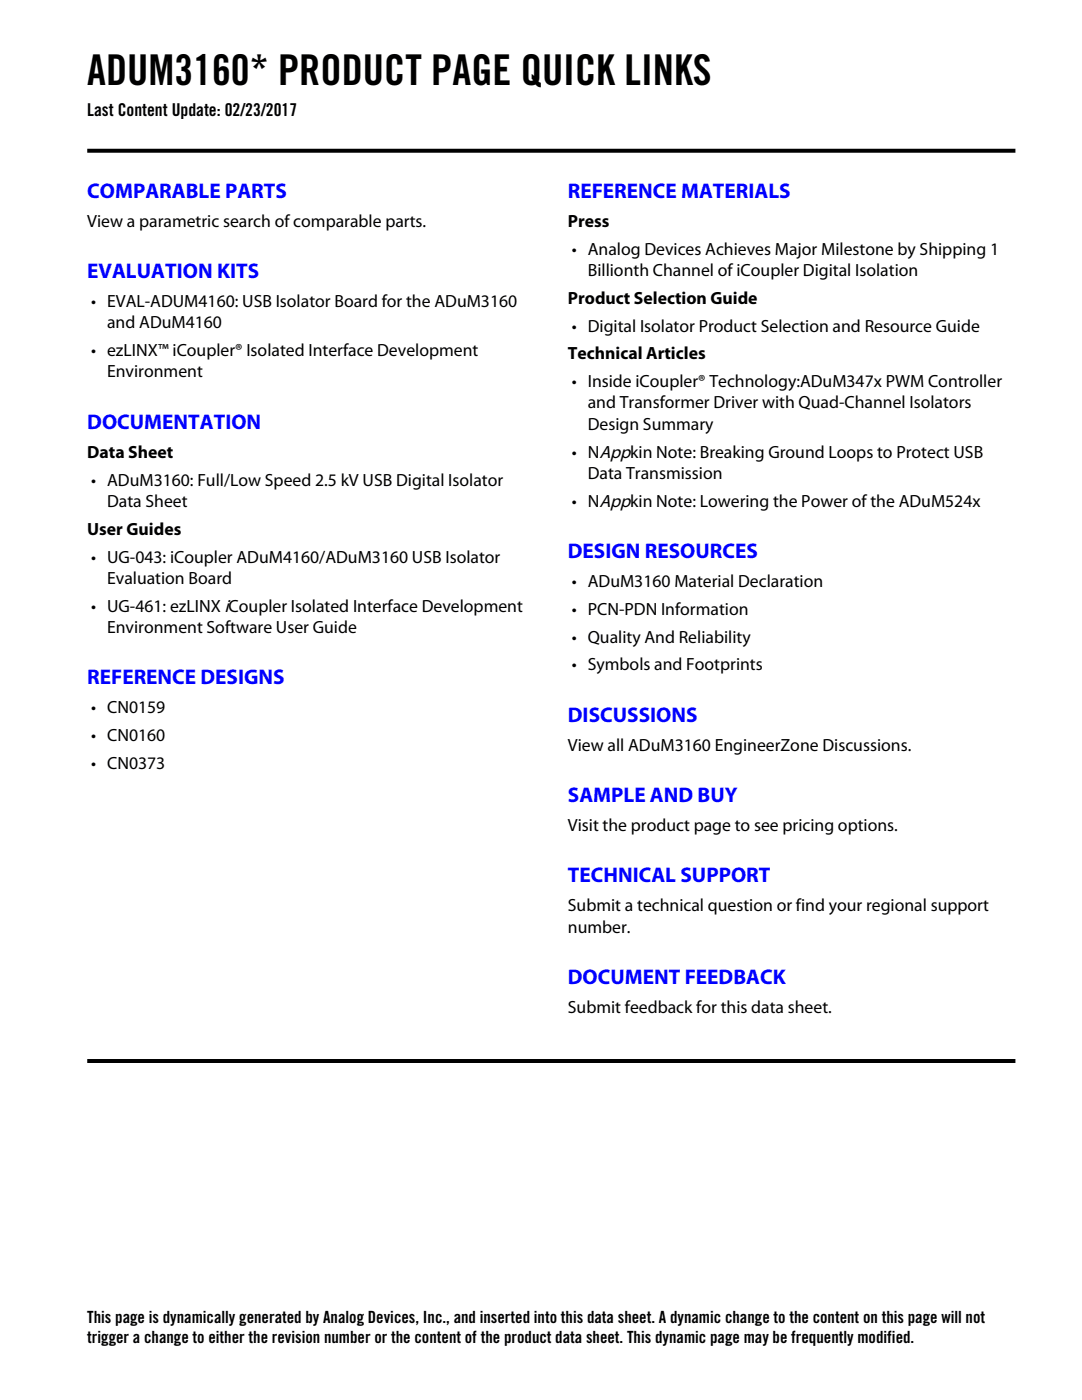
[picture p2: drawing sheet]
<svg xmlns="http://www.w3.org/2000/svg" width="216mm" height="279mm" viewBox="0 0 216 279" stroke-linecap="round" stroke-linejoin="round" font-family="sans-serif">
<defs><g id="words">
<text font-size="8.5" x="17.4" y="17">ADUM3160* PRODUCT PAGE QUICK LINKS</text>
<g font-size="4.2" fill="#00f">
<text x="17.4" y="39.5">COMPARABLE PARTS</text>
<text x="113.3" y="39.5">REFERENCE MATERIALS</text>
<text x="17.4" y="55.5">EVALUATION KITS</text>
<text x="17.4" y="85.6">DOCUMENTATION</text>
<text x="113.3" y="111.3">DESIGN RESOURCES</text>
<text x="17.4" y="136.5">REFERENCE DESIGNS</text>
<text x="113.3" y="144">DISCUSSIONS</text>
<text x="113.3" y="160.1">SAMPLE AND BUY</text>
<text x="113.3" y="176.1">TECHNICAL SUPPORT</text>
<text x="113.3" y="196.4">DOCUMENT FEEDBACK</text>
</g>
<g font-size="3.5">
<text x="17.4" y="23.1">Last Content Update: 02/23/2017</text>
<text x="17.4" y="45.3">View a parametric search of comparable parts.</text>
<text x="113.3" y="45.3">Press</text>
<text x="114.1" y="50.8">• Analog Devices Achieves Major Milestone by Shipping 1</text>
<text x="117.3" y="55.1">Billionth Channel of iCoupler Digital Isolation</text>
<text x="18.2" y="61.3">• EVAL-ADUM4160: USB Isolator Board for the ADuM3160</text>
<text x="21.4" y="65.5">and ADuM4160</text>
<text x="113.3" y="60.6">Product Selection Guide</text>
<text x="18.2" y="71.1">• ezLINX™ iCoupler® Isolated Interface Development</text>
<text x="113.3" y="71.7">Technical Articles</text>
<text x="114.1" y="66.2">• Digital Isolator Product Selection and Resource Guide</text>
<text x="21.4" y="75.3">Environment</text>
<text x="114.1" y="77.3">• Inside iCoupler® Technology:ADuM347x PWM Controller</text>
<text x="117.3" y="81.5">and Transformer Driver with Quad-Channel Isolators</text>
<text x="117.3" y="85.8">Design Summary</text>
<text x="17.4" y="91.4">Data Sheet</text>
<text x="114.1" y="91.3">• NAppkin Note: Breaking Ground Loops to Protect USB</text>
<text x="117.3" y="95.5">Data Transmission</text>
<text x="18.2" y="96.9">• ADuM3160: Full/Low Speed 2.5 kV USB Digital Isolator</text>
<text x="21.4" y="101.2">Data Sheet</text>
<text x="114.1" y="101.1">• NAppkin Note: Lowering the Power of the ADuM524x</text>
<text x="17.4" y="106.7">User Guides</text>
<text x="18.2" y="112.3">• UG-043: iCoupler ADuM4160/ADuM3160 USB Isolator</text>
<text x="21.4" y="116.5">Evaluation Board</text>
<text x="114.1" y="117.1">• ADuM3160 Material Declaration</text>
<text x="18.2" y="122.1">• UG-461: ezLINX iCoupler Isolated Interface Development</text>
<text x="114.1" y="122.7">• PCN-PDN Information</text>
<text x="21.4" y="126.3">Environment Software User Guide</text>
<text x="114.1" y="128.2">• Quality And Reliability</text>
<text x="114.1" y="133.8">• Symbols and Footprints</text>
<text x="18.2" y="142.3">• CN0159</text>
<text x="18.2" y="147.9">• CN0160</text>
<text x="113.3" y="149.8">View all ADuM3160 EngineerZone Discussions.</text>
<text x="18.2" y="153.4">• CN0373</text>
<text x="113.3" y="165.9">Visit the product page to see pricing options.</text>
<text x="113.3" y="181.9">Submit a technical question or find your regional support</text>
<text x="113.3" y="186.1">number.</text>
<text x="113.3" y="202.2">Submit feedback for this data sheet.</text>
</g>
<g font-size="3.4">
<text x="17.4" y="264.1">This page is dynamically generated by Analog Devices, Inc., and inserted into this data sheet. A dynamic change to the content on this page will not</text>
<text x="17.4" y="268.1">trigger a change to either the revision number or the content of the product data sheet. This dynamic page may be frequently modified.</text>
</g>
</g></defs>
<g fill="#000">
<path d="M17.4 29.7h92.4l.4 .8h-92.8zM109.8 29.7h92.8v.8h-92.4z"/>
<path d="M17.4 211.3h92.4l.4 .8h-92.8zM109.8 211.3h92.8v.8h-92.4z"/>
</g>
<use href="#words"/>
</svg>
